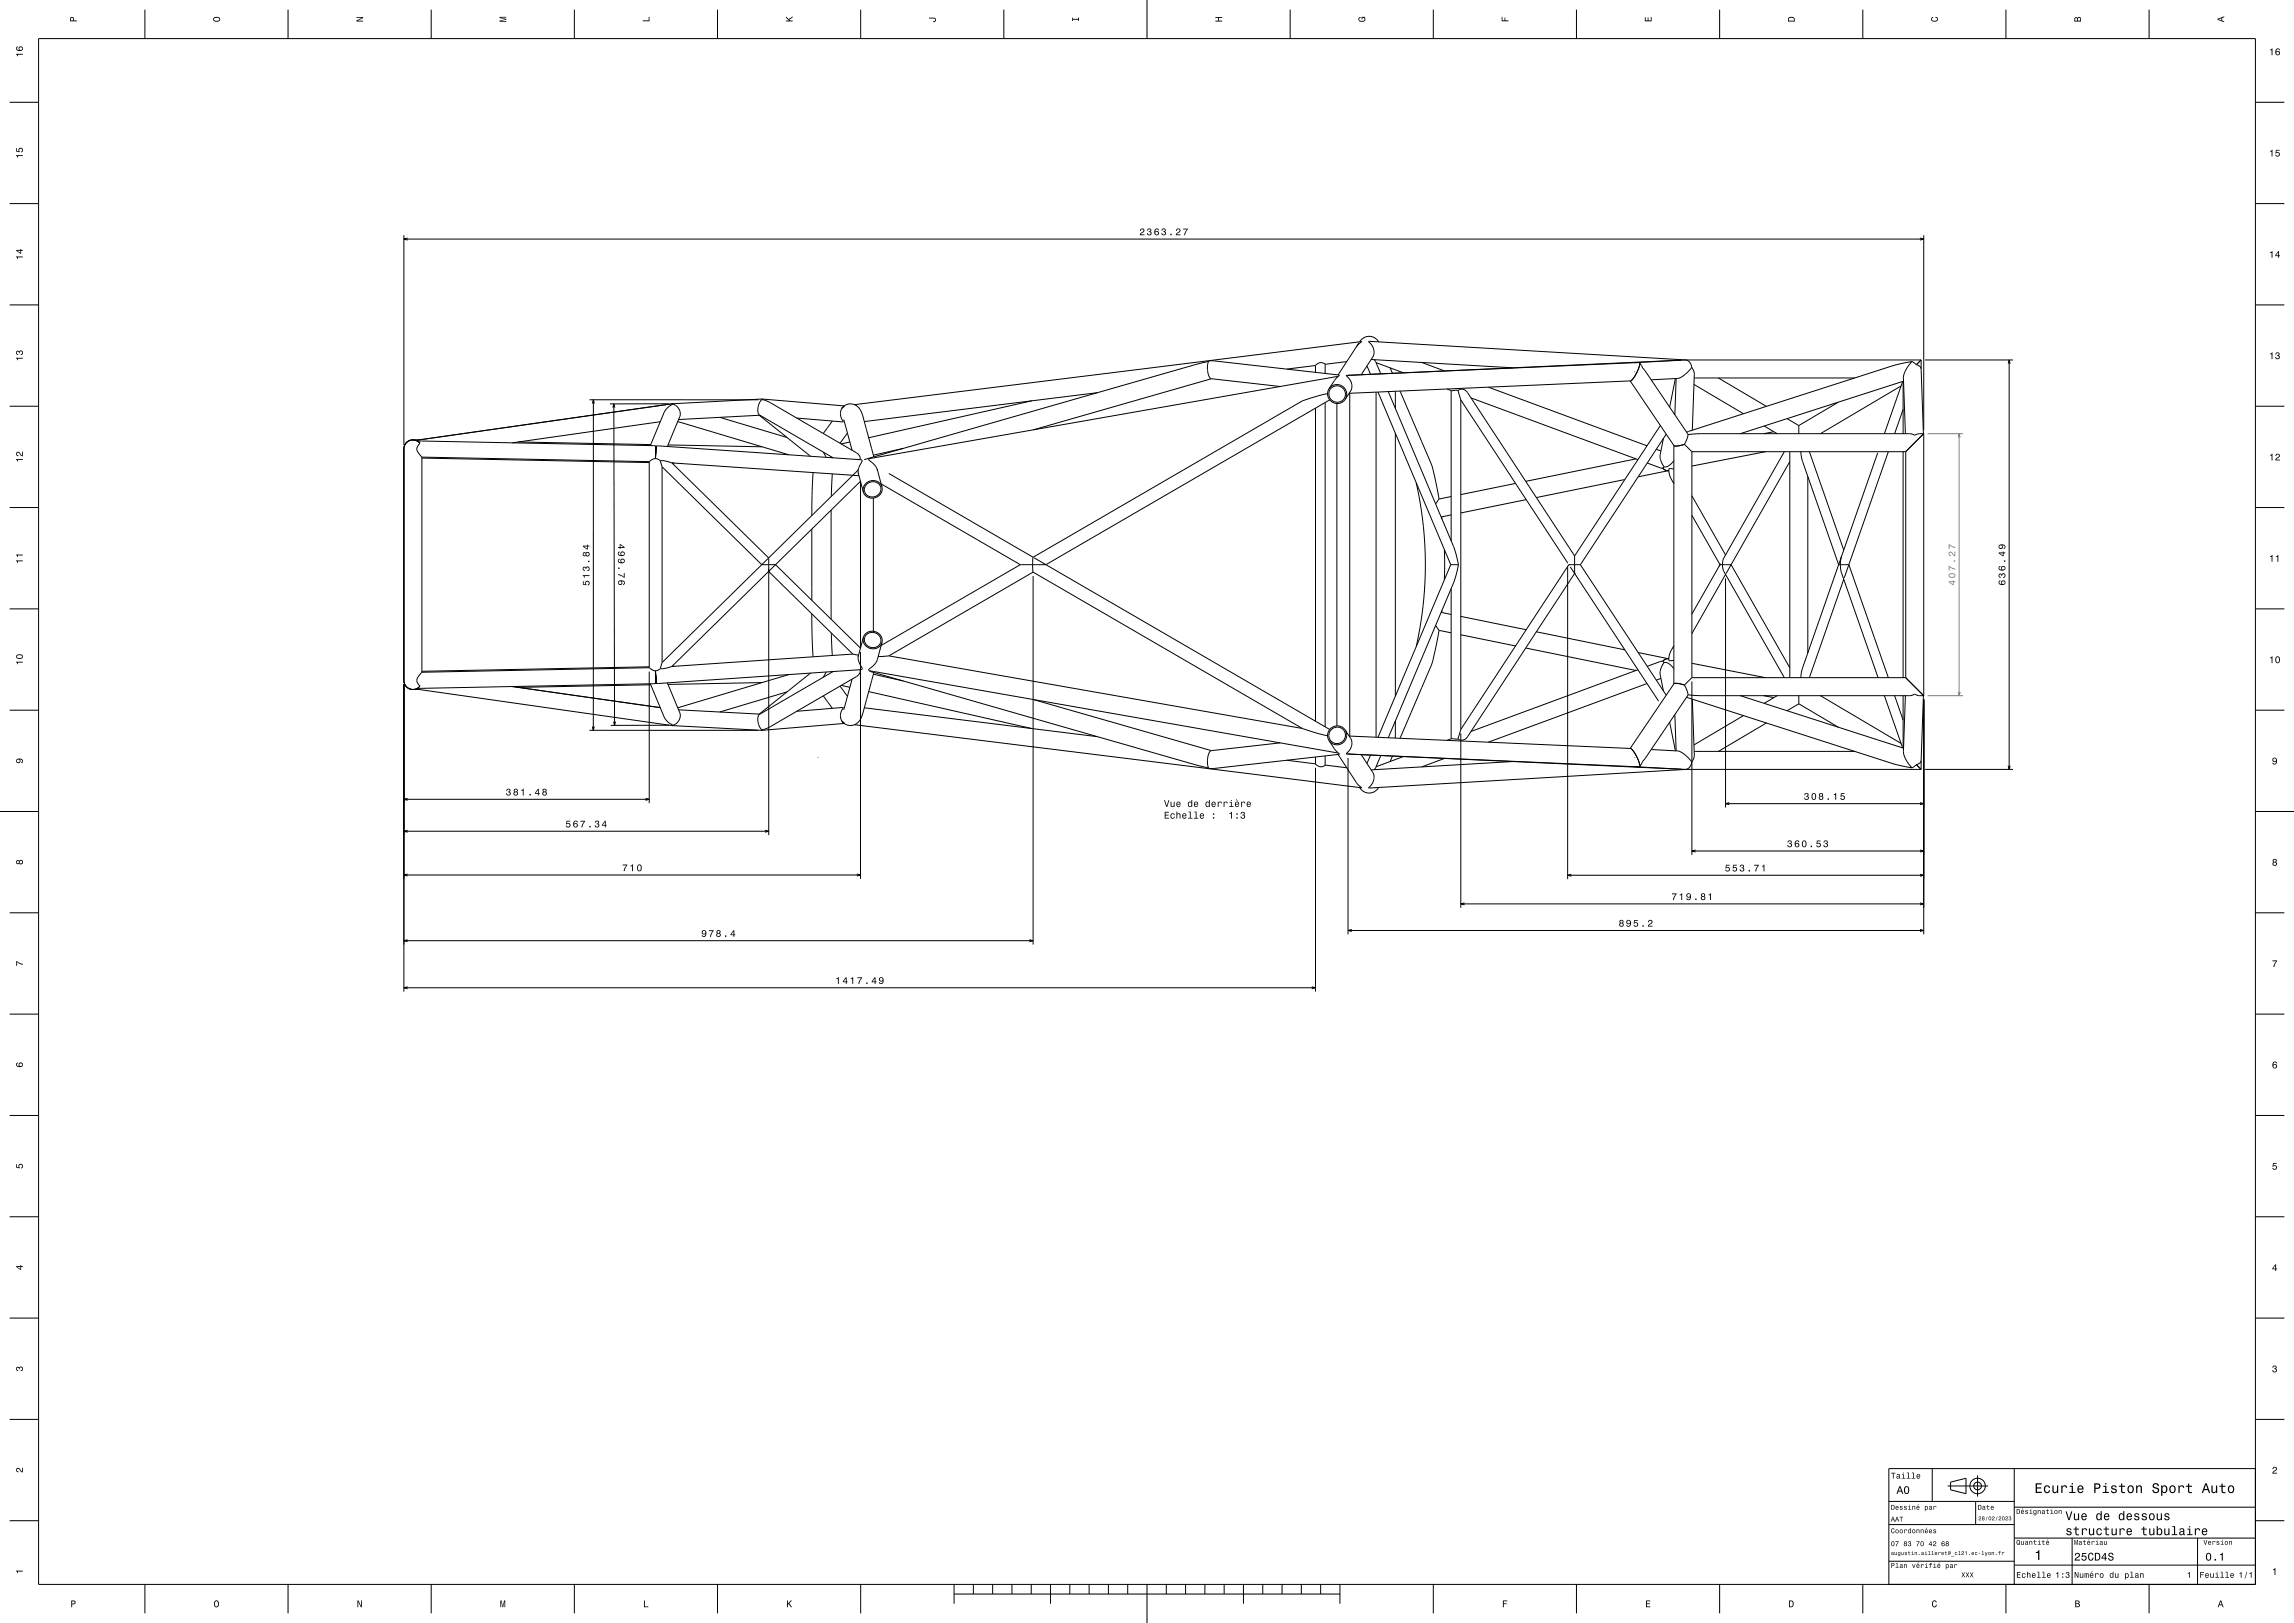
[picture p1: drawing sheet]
<svg xmlns="http://www.w3.org/2000/svg" width="1189mm" height="841mm" viewBox="0 0 1189 841" stroke-linecap="round" stroke-linejoin="round" font-family="sans-serif">
<path d="M999 225h18M999 360h18" fill="none" stroke="#808080" stroke-width=".52"/>
<g fill="none" stroke="#000" stroke-width=".52">
<path d="M75 5v15M149 5v15M223 5v15M298 5v15M372 5v15M446 5v15M520 5v15M595 0v20M669 5v15M743 5v15M817 5v15M891 5v15"/>
<path d="M965 5v15M1040 5v15M1114 5v15M20 20h1149v801h-1149zM5 53h15M1169 53h15M5 106h15M1169 106h15M209 122v109M997 122v101M5 158h15M1169 158h15"/>
<path d="M703 180l3-3-263 33M704 178l-10 16M705 177a6 6 0 0 1 10 0M626 187h4l64 7v1M626 187v5l1 3 1 1M626 187l-178 51M628 196l36 4M628 196l-92 27M682 189v4M682 189l-15 2M687 189a3 3 0 0 0-5 0M687 189v5"/>
<path d="M694 195l-244 43 4 3 1 2M694 195l-5 6M698 187l-11 2M699 194v1M709 190l1 4M711 186l73 5M712 186l4 8M713 188l14 5M721 191l1 2M737 188l12 4M845 197l23 34M845 197l-145 7"/>
<path d="M850 188v1l-1 4-2 3-2 1M850 188h.1M850 188l25 37M850 188l-2 5-3 4M868 196l-3 15M869 196l-1 19M872 187l-174 8a6 6 0 0 1 2 8l-3 4M874 187l2 1 1 2M874 187l-165-10a6 6 0 0 1 3 8l-6 9M874 187h122M874 187h.1M874 187l-27 1"/>
<path d="M877 190l1 4-1 29M877 190l-4 4-3 2-14 1M878 199l26 15M878 196h83M891 196l25 15M986 198l-9 27M986 198v27M987 198l-85 27M991 187l-3 5-1 3 1 30M991 187l-11 3-106 34M991 187h.1M991 187l2 2"/>
<path d="M993 189l2 1 1 1 1 34M996 187l-3 2M996 187v4M998 187h45M5 211h15M306 207h87M342 219l-76 10M346 209h-30M348 209h1M348 209h.1M348 209l-133 19M349 209l3 3 1 3-7 16"/>
<path d="M349 209l-3 2-2 2-7 18M351 218l58 18M373 216l35 11M394 215l26 21M394 215l-42 2M395 207h.1M395 207l43 3-2 2M395 207l-47 2M395 207l-1 2-1 2v2v2l39 22M395 207l4 2 45 26 2 1v2M431 218l-4 7M436 214l1 5-24-2"/>
<path d="M436 214h.1M437 211a6 6 0 0 1 10 4l6 22M437 211l-1 3M437 211h-1M437 217l5 16M535 208l-85 19M569 203l-121 15M682 211v163M687 209v168M688 204l-13 4-140 81M689 201l-1 4 2 3 4 1 3-2M689 201l3-2 4 1 2 3-1 4"/>
<path d="M689 207l-147 86h-7M693 209v167M699 204h1M700 204v177M713 203v179M714 203l38 90M720 203l33 80 3 10M723 203v9M726 203l15 35a78 78 0 0 1 5 21M750 202h2M752 202v78M752 202h.1"/>
<path d="M756 202h-4M756 202a3 3 0 0 1 5 1l55 85M756 202l1 5M757 207l56 85M757 207v171M762 206l87 32M771 201l83 30M868 214v1M926 217l6 4M953 208l-21 13M985 200l-41 25M986 212l-4 13"/>
<path d="M1169 211h15M209 233v120M214 228l-3 1-2 4M214 228h.1M214 228h1M214 228h3M215 228l1 1M216 228h.1M216 229l124 2M216 229l2 1M218 230a4 4 0 0 0 0 6l1 1M218 230l-3-2h-3l-2 2-1 3"/>
<path d="M219 237l117 2M219 237v111M219 237l117 3M269 229l68 1M336 239v107M340 238l-4 1M340 238h.1M340 235v3M340 238l2 1M340 232v5v-5M340 232h.1M340 231v4"/>
<path d="M340 231h.1M340 231v1M340 235h.1M340 232v3M340 232v1M340 231l106 7 1 1-1 1a7 7 0 0 0-1 5M340 231v7M342 239l1 3M342 239l6 1M346 231l49 1M348 240l50 49M348 240l97 6"/>
<path d="M348 240h1M427 234l1 3M431 237h.1M439 224l-4 6M440 229l-4 1M468 232l-15 4M723 224v137M848 238l-57 11M854 240l8 2M858 233l3 1M860 236l1 3 1 3M860 236h.1"/>
<path d="M861 220l-45 68M862 227l-2 9M864 225l-45 68M868 239a5 5 0 0 1-6 3M868 231v123M873 230l-4 1h-1M873 230l4 4M875 225l-2 5M877 234v117M877 234h111M914 221l7 4M915 234l-38 8"/>
<path d="M919 224l-5 1M925 234l-32 55v4M928 239l-33 58M928 234v117M932 221v4M933 234l1 5 19 54h5l21 58M938 234l18 51M973 235l-39 111-1 5M979 234l-23 65M986 234v117M988 234v117M992 229l-4 5"/>
<path d="M997 225h-2a4 4 0 0 1-5 0h-108h-7M997 225l-5 4M997 225v135M343 242l52 51h7l44 43v-87l-98 96M343 242v101M421 245v22M431 246v11M445 245l2 10M445 244l-47 45M445 245h.1M445 245v1M453 258v69"/>
<path d="M455 243l2 9M455 243v1M457 251l72 42M457 252l-2-2-4-1-3 2-1 4M457 252v4l-4 2h-3l-3-3M461 245l74 44M734 250a192 192 0 0 1 3 67l-3 18M746 259l-2 2M746 259h.1M752 257l-6 2M786 251l-29 5M791 259l-34 7"/>
<path d="M842 248l-46 10M862 242l1 2h2M862 242h.1M865 244l-16 3M865 244h.1M868 243h-2a1.4 1.4 0 0 0-1 1 1.4 1.4 0 0 0 0 1l3 6M877 257l17 31M937 247v91M5 263h15M421 274v37M431 264v57M747 268v1"/>
<path d="M752 267l-5 1M877 267l14 26h2M1169 263h15M398 289l-55 54M398 289v7l44 43M398 295v138M529 293l-72 41M535 293h-6M535 293h.1M535 293v3M535 289v4M535 298v191"/>
<path d="M535 296l140 81M535 296l-74 44M536 289l153 89M749 285v15M752 293h4M752 293l-38 89M756 293l-3 9-33 80M813 294v162M814 294l46 69M816 293v4l-55 85a3 3 0 0 1-5 1M816 293h.1M816 288v5"/>
<path d="M819 293l45 67M819 293h-6l-56 85M892 292l-15 26M893 293v3l32 55M893 293h4l31 53M893 293h.1M894 300v118M894 298l-17 30M954 288v5v3l19 55M5 315h15M421 318v22M747 317l5 1"/>
<path d="M747 316v1M752 305v78M757 319l34 7M956 300l-18 51M1169 315h15M431 328v12M442 339h3M442 339l-94 6M445 340v3l2 3-1 1-106 7M445 340h.1M446 338v117M447 330l1 4 3 2h4l2-3"/>
<path d="M447 330l3-2 4-1 3 2v4M447 330l-2 10M457 333l-3 10-4 4 1 1M461 340h-6M461 340l214 37M744 324l2 3M746 327h.1M746 327l6 1M746 327l-4 17-16 39M757 329l29 6M791 336l57 11M796 327l46 10"/>
<path d="M849 338l16 3M868 335l-3 5a1.4 1.4 0 0 0 0 2 1.4 1.4 0 0 0 2 0h1M209 353l2 3 3 1M209 355v159M215 357l133 19M217 357h-3M219 348a5 5 0 0 0-2 8l-2 1h-3l-2-2-1-2M266 356l76 11M336 346l4 2M336 348v68M336 346l-117 2M337 354l7 18 2 2 3 2"/>
<path d="M337 355l-68 1M340 348v6M340 348h.1M340 348v4M340 350v2M340 350h.1M340 354l-124 3M340 354h.1M340 352v-2v4M340 352v2M342 346l-2 2M343 343l-1 3"/>
<path d="M346 354l7 16-1 4-3 2M348 345l-6 1M349 345h-1M395 354l-49 1M408 359l-35 10M409 350l-58 17M420 349l-26 21M428 348l-1 3M431 348h.1M432 348l-38 22-1 2v2l1 3 1 1M435 356l2 2M436 355l4 1"/>
<path d="M437 358l2 3M442 352l-5 16M446 347a3 3 0 0 1-2 4l-45 26-4 1M450 358l85 20M451 348l175 50M451 348l243 42M453 349l15 4M453 348l-6 21a6 6 0 0 1-10 6v-1M849 347l-87 32M854 354l-83 31M861 352h-3M862 343l-8 2"/>
<path d="M862 343h1M865 341l-2 1-1 1M865 341h.1M868 346a4 4 0 0 0-6-2l-1 2-1 3 2 9M868 354h1l4 1M868 354l-23 34M873 355l2 5M877 351l-4 4M877 353v90M877 351h111M877 344l38 7M988 351l9 9"/>
<path d="M5 368h15M306 378h87M347 376h-30M348 376h.1M348 376l47 2M349 376h-1M352 368l42 2M395 378h.1M413 369l24-2-1 4M427 361l4 6M436 371l1 3M436 371h.1"/>
<path d="M436 374l2 1M436 374h1M437 374h.1M437 374l1 1M438 375l-43 3M443 376l263 32-3-2-9-15M448 367l121 15M536 362l92 27M675 377l13 4M697 378l-3-2-4 1-2 3 1 4M697 378l1 4-2 3-4 1-3-2M697 378l3 5a7 7 0 0 1-2 8l152 6v-1l-1-4-4-4"/>
<path d="M723 374v8M757 378l-1 5M757 380v90M865 374l3 15M868 370l1 19M874 361l106 34 11 3M875 360l-25 37M875 360h7h109a4 4 0 0 1 4 0h2M877 362l1 29-1 4M902 360l85 28M904 371l-26 15M914 360l5 2"/>
<path d="M916 375l-25 14M921 360l-7 4M932 360v5M932 365l-6 3M932 365l21 12M944 360l41 25M977 360l9 28M982 360l4 13M986 360v28M988 360l-1 30 1 4 3 4M997 360l-1 34M997 362v122"/>
<path d="M1169 368h15M628 389l-1 1-1 3v5M664 385l-36 4M667 394l15 2M682 396a3 3 0 0 0 5 0M682 392v4M682 398v116M687 392v4M687 396l11 2M689 384l5 6M694 390v1l-64 7h-4M699 391h.1"/>
<path d="M699 391l173 8M699 393v91M700 381l-1 1M700 381l145 7M706 391l6 9a7 7 0 0 1-3 8l165-9M710 391l-1 5M716 391l-4 8M722 392l-1 3M727 392l-14 5M749 393l-12 4M752 383h4M752 383h.1"/>
<path d="M752 383l-2 1M784 395l-73 4M845 388l3 4 2 5M847 397l27 2M850 397h.1M856 388l14 1 4 2 3 4M874 399h.1M874 399h122M877 395l-1 2-2 2M961 389h-83M991 398h.1M993 396l-2 2"/>
<path d="M993 396l3 3M996 394l-1 1-2 1M996 394v5M998 399h45M715 408a6 6 0 0 1-10 0M0 421h20M1169 421h20M5 473h15M1169 473h15M5 526h15M1169 526h15M5 578h15"/>
<path d="M1169 578h15M5 631h15M1169 631h15M5 683h15M1169 683h15M5 735h15M1169 735h15M979 778h65M1002 761v17M1009 770h21M1011 768l8-2v8l-8-2zM1024 778v12"/>
<path d="M1025 765v11M1044 761v60M1169 761h-190v60M5 788h15M979 790h65M1044 797h125M1044 781h125M1074 797v24M1139 797v24M1169 788h15M979 809h65M1044 811h125"/>
<path d="M75 821v15M149 821v15M223 821v15M298 821v15M372 821v15M446 821v15M494 826h200M494 821v10M505 821v5M515 821v5M524 821v5M535 821v5"/>
<path d="M544 821v10M554 821v5M565 821v5M574 821v5M584 821v5M595 821v20M604 821v5M615 821v5M625 821v5M634 821v5M645 821v10M655 821v5"/>
<path d="M664 821v5M675 821v5M685 821v5M694 821v10M743 821v15M817 821v15M891 821v15M965 821v15M1040 821v15M1114 821v15"/>
<circle cx="693" cy="204" r="4"/>
<circle cx="452" cy="254" r="4"/>
<circle cx="452" cy="332" r="4"/>
<circle cx="693" cy="381" r="4"/>
<circle cx="1025" cy="770" r="2"/>
<circle cx="1025" cy="770" r="4"/>
</g>
<g fill="#000">
<path d="M37 9l-1 2h4h-2v-2zM37 9h1v2h-1z" fill-rule="evenodd"/>
<path d="M111 9a1.7 1.7 0 0 0 1 2 1.7 1.7 0 0 0 2-2h-1zM111 10a1.3 1.3 0 0 1 2-1 1.3 1.3 0 0 1 0 2h-2z" fill-rule="evenodd"/>
<path d="M185 9h3l-3 2h3h-3l3-2h-3z" fill-rule="evenodd"/>
<path d="M259 9h3h-3l3 1-3 1h3h-3l3-1-3-1z" fill-rule="evenodd"/>
<path d="M333 11h3v-2h1v2h-4z" fill-rule="evenodd"/>
<path d="M407 9l2 1 2-2-2 2 2 1h-4h2z" fill-rule="evenodd"/>
<path d="M482 9h2a1.2 1.2 0 0 1 1 1 1.2 1.2 0 0 1-1 1 .7 .7 0 0 0 1-1 .7 .7 0 0 0-1 0h-2z" fill-rule="evenodd"/>
<path d="M556 9v1h3v-1v2v-1h-3v1z" fill-rule="evenodd"/>
<path d="M630 9h3h-1v2h1h-3h1v-2h-1z" fill-rule="evenodd"/>
<path d="M704 9h1v1a1.2 1.2 0 0 0 1 1 1.2 1.2 0 0 0 1-2h-1v1v-1h2h-1h1a1.7 1.7 0 0 1-2 2 1.7 1.7 0 0 1-2-2z" fill-rule="evenodd"/>
<path d="M778 9h1v2h1v-2v2h2h-4z" fill-rule="evenodd"/>
<path d="M853 9v2h1v-2v2h2v-2v2h-3z" fill-rule="evenodd"/>
<path d="M927 9v2h3v-2zM927 9h2l1 2h-3z" fill-rule="evenodd"/>
<path d="M1001 9h1l-1 1a1.3 1.3 0 0 0 2 1 1.3 1.3 0 0 0 1-2h-1h1a1.6 1.6 0 0 1-1 2 1.6 1.6 0 0 1-2-2z" fill-rule="evenodd"/>
<path d="M1075 9v2h4v-1a1 1 0 0 0-1-1 1 1 0 0 0-1 0zM1076 10l1 1h-1zM1077 9h1v2h-1z" fill-rule="evenodd"/>
<path d="M1149 10l4 2-1-1v-2l1-1zM1150 10l1-1v2z" fill-rule="evenodd"/>
<path d="M8 28l1 1v-1h3zM9 24a1.6 1.6 0 0 0 1 3 1.8 1.8 0 0 0 2-3 1.2 1.2 0 0 0-2 0 1.2 1.2 0 0 0 0 2l-1-1v-1zM10 25a1 1 0 0 1 2 0 1 1 0 0 1-2 0z" fill-rule="evenodd"/>
<path d="M1177 26v3h1v-4zM1180 25a1.6 1.6 0 0 0-1 3 1.6 1.6 0 0 0 3 0l-1-1h-1v-1h1h1l-1-1zM1180 28a.7 .7 0 0 1 1 0 .7 .7 0 0 1-1 0z" fill-rule="evenodd"/>
<path d="M8 80l1 2v-1h3v-1zM8 77v2h2a1 1 0 0 1 0-2 .9 .9 0 0 1 1 0v2a1.2 1.2 0 0 0 1-2 1.2 1.2 0 0 0-2 0 1.2 1.2 0 0 0 0 1h-1z" fill-rule="evenodd"/>
<path d="M1177 78v1v2h1v-3zM1180 78l-1 2a1.1 1.1 0 0 1 2-1 1 1 0 0 1 0 2l-2-1a1.2 1.2 0 0 0 2 1 1.2 1.2 0 0 0 1-1 1.2 1.2 0 0 0-2-1v-1h2z" fill-rule="evenodd"/>
<path d="M8 133l1 1v-1h3zM8 130l3 1v-1h1l-1-1v1zM9 130h2v1z" fill-rule="evenodd"/>
<path d="M1177 131v3h1v-4zM1181 130l-2 3h2v1l1-2h-1v-2zM1181 131v1h-1z" fill-rule="evenodd"/>
<path d="M8 185l1 2v-1h3v-1zM9 182l-1 1 1 1v-1a.6 .6 0 0 1 0-1 .7 .7 0 0 1 1 1 .7 .7 0 0 1 1-1 .7 .7 0 0 1 1 1 .7 .7 0 0 1-1 1 1.2 1.2 0 0 0 1-2 1.2 1.2 0 0 0-2 0z" fill-rule="evenodd"/>
<path d="M698 194v1z" fill-rule="evenodd"/>
<path d="M847 192l1 1z" fill-rule="evenodd"/>
<path d="M1177 183v1v2h1v-3zM1180 183l-1 1h1a.6 .6 0 0 1 0-1 .6 .6 0 0 1 1 0 .6 .6 0 0 1 0 1h-1a.7 .7 0 0 1 1 1 .7 .7 0 0 1-1 1 .7 .7 0 0 1 0-1h-1a1.1 1.1 0 0 0 2 1 1.1 1.1 0 0 0 0-2 1 1 0 0 0 0-1 1 1 0 0 0-1 0z" fill-rule="evenodd"/>
<path d="M348 209h1z" fill-rule="evenodd"/>
<path d="M8 238l1 1v-1h3zM9 234l-1 2h1h1a.8 .8 0 0 1-1-1 .8 .8 0 0 1 1-1 .8 .8 0 0 1 0 1l2 1v-2h-1v2a1.5 1.5 0 0 0-2-2z" fill-rule="evenodd"/>
<path d="M1177 236v3h1v-4zM1180 235l-1 1h1a.8 .8 0 0 1 1 0 .8 .8 0 0 1-1 1l-1 2h3v-1h-2a1.4 1.4 0 0 0 2-2 1.3 1.3 0 0 0-2-1z" fill-rule="evenodd"/>
<path d="M8 290l1 2v-1h3v-1zM8 287l1 2v-1h3v-1z" fill-rule="evenodd"/>
<path d="M535 296l1 1z" fill-rule="evenodd"/>
<path d="M812 291l1 1z" fill-rule="evenodd"/>
<path d="M894 297l1 1z" fill-rule="evenodd"/>
<path d="M1177 288v1v2h1v-3zM1180 288v1v2h1v-3z" fill-rule="evenodd"/>
<path d="M955 300h1z" fill-rule="evenodd"/>
<path d="M8 343l1 1v-1h3zM9 339l-1 1a1.7 1.7 0 0 0 2 1 1.7 1.7 0 0 0 2-1l-1-1zM9 340a1.3 1.3 0 0 1 1-1 1.3 1.3 0 0 1 1 2h-2z" fill-rule="evenodd"/>
<path d="M873 356h1z" fill-rule="evenodd"/>
<path d="M1177 341v3h1v-4zM1180 341l-1 2 1 1a1.6 1.6 0 0 0 2-2 1.6 1.6 0 0 0-2-1zM1180 341a1.3 1.3 0 0 1 1 1 1.3 1.3 0 0 1-1 1z" fill-rule="evenodd"/>
<path d="M395 378v1z" fill-rule="evenodd"/>
<path d="M9 393a1.2 1.2 0 0 0-1 2 1.2 1.2 0 0 0 2 0 1.2 1.2 0 0 0 0-1h1v1a1.3 1.3 0 0 0 1-1 1.3 1.3 0 0 0-2-1zM9 394a.7 .7 0 0 1 1 0 .7 .7 0 0 1-1 0z" fill-rule="evenodd"/>
<path d="M424 392v1z" fill-rule="evenodd"/>
<path d="M847 392l1 1z" fill-rule="evenodd"/>
<path d="M1178 393a1.1 1.1 0 0 0 0 2 1.1 1.1 0 0 0 2 0 1 1 0 0 1-1 1 1 1 0 0 1-1-1 1.3 1.3 0 0 0 2 1 1.3 1.3 0 0 0 0-2l-1-1zM1178 394a1 1 0 0 1 2 0 1 1 0 0 1-2 0z" fill-rule="evenodd"/>
<path d="M603 415l1 3h1l1-3-1 3-1-3zM607 415v2a.9 .9 0 0 0 0 1 .9 .9 0 0 0 1 0h1v-3l-1 3-1-3zM610 416a1.3 1.3 0 0 0 0 2 1.3 1.3 0 0 0 2 0v-1a.9 .9 0 0 1-1 1 .9 .9 0 0 1-1-1h2l-1-2zM610 416h1v1h-1zM616 416a1.3 1.3 0 0 0 0 2 1.3 1.3 0 0 0 1 0h1v-3v1l-1-1zM616 416h1a.9 .9 0 0 1 0 1 .9 .9 0 0 1-1 1zM619 416a1.3 1.3 0 0 0 0 2 1.3 1.3 0 0 0 2 0v-1a.9 .9 0 0 1-1 1 .9 .9 0 0 1-1-1h2l-1-2zM619 416h1l1 1h-2zM625 416a1.3 1.3 0 0 0 0 2 1.3 1.3 0 0 0 2 0v-3v1l-1-1zM625 416h1a.9 .9 0 0 1 1 1 1.1 1.1 0 0 1-2 1zM628 416a1.3 1.3 0 0 0 0 2 1.3 1.3 0 0 0 2 0v-1a.9 .9 0 0 1-1 1 .9 .9 0 0 1-1-1h2l-1-2zM629 416l1 1h-2zM631 415v3h1v-2h1a.9 .9 0 0 0 0-1 .9 .9 0 0 0-1 1zM634 415v3h1v-2h1a.9 .9 0 0 0 0-1 .9 .9 0 0 0-1 1zM637 416h1v2h-1h2h-1v-2zM641 414l1 1zM640 416a1.3 1.3 0 0 0 0 2 1.3 1.3 0 0 0 2 0v-1a.9 .9 0 0 1-1 1 .9 .9 0 0 1 0-1h1v-2zM641 416l1 1h-1zM643 415v3h1v-2h1a.9 .9 0 0 0 0-1 .9 .9 0 0 0-1 1zM646 416a1.3 1.3 0 0 0 0 2 1.3 1.3 0 0 0 2 0v-1a.9 .9 0 0 1-1 1 .9 .9 0 0 1 0-1h1v-2zM647 416h1v1h-1z" fill-rule="evenodd"/>
<path d="M604 421v3h2h-2v-1h2v-1h-2v-1h2zM607 422a1.3 1.3 0 0 0 0 2 1.3 1.3 0 0 0 2 0v-1a1.1 1.1 0 0 1-2 1 1 1 0 0 1 0-2 1 1 0 0 1 2 0l-1-1zM610 421v3v-2h1v2h1v-2a.9 .9 0 0 0-1-1 .9 .9 0 0 0-1 1v-1zM613 422a1.3 1.3 0 0 0 0 2 1.3 1.3 0 0 0 2 0v-1a.9 .9 0 0 1-1 1 .9 .9 0 0 1-1-1h2l-1-2zM613 422h1l1 1h-2zM616 421h1v3h-1h2h-1v-3zM619 421h1v3h-1h2h-1v-3zM622 422a1.3 1.3 0 0 0 0 2 1.3 1.3 0 0 0 2 0v-1a.9 .9 0 0 1-1 1 .9 .9 0 0 1-1-1h2l-1-2zM622 422h1l1 1h-2zM629 423v1v-1zM629 421v1v-1z" fill-rule="evenodd"/>
<path d="M637 421l1 1v2v-3zM641 423v1h1v-1zM641 421v1h1v-1zM643 421v1a.7 .7 0 0 1 1-1 .6 .6 0 0 1 1 0 .7 .7 0 0 1-1 1v1a.7 .7 0 0 1 1 0 .7 .7 0 0 1-1 1 .7 .7 0 0 1-1-1 1.1 1.1 0 0 0 2 1 1.1 1.1 0 0 0 0-2 1 1 0 0 0 0-1 1 1 0 0 0-2 0z" fill-rule="evenodd"/>
<path d="M9 446a1 1 0 0 0-1 1 1 1 0 0 0 2 0 1.1 1.1 0 0 0 2 1 1.1 1.1 0 0 0 0-2 1.1 1.1 0 0 0-2 0zM10 447a1 1 0 0 1 2 0 1 1 0 0 1-2 0zM9 447a.6 .6 0 0 1 1 0 .6 .6 0 0 1-1 0z" fill-rule="evenodd"/>
<path d="M1178 445v2a1.1 1.1 0 0 0 0 1 1.1 1.1 0 0 0 2 0 1.1 1.1 0 0 0 0-1 1 1 0 0 0 0-2 1 1 0 0 0-2 0zM1178 448a1 1 0 0 1 2 0 1 1 0 0 1-2 0zM1178 446a1 1 0 0 1 2 0 1 1 0 0 1-2 0z" fill-rule="evenodd"/>
<path d="M8 498l4 1v1l-3-1v1h-1z" fill-rule="evenodd"/>
<path d="M1178 498h2l-1 3h-1v-1l2-2h-2z" fill-rule="evenodd"/>
<path d="M9 551a1.6 1.6 0 0 0 1 2 1.6 1.6 0 0 0 2-2 1.2 1.2 0 0 0-2 0 1.2 1.2 0 0 0 0 1h-1v-1zM10 552a1 1 0 0 1 2 0 1 1 0 0 1-2 0z" fill-rule="evenodd"/>
<path d="M1178 550a1.6 1.6 0 0 0 0 3 1.6 1.6 0 0 0 2 0v-1h-2l1-1h1v-1zM1178 553a1 1 0 0 1 2 0 1 1 0 0 1-2 0z" fill-rule="evenodd"/>
<path d="M8 603l1 2h1a1.2 1.2 0 0 1 0-2 1.2 1.2 0 0 1 2 1 1.2 1.2 0 0 1-1 2v-1a.8 .8 0 0 0 0-1 .8 .8 0 0 0-1 0 .8 .8 0 0 0 0 1h-2z" fill-rule="evenodd"/>
<path d="M1178 603h2h-2v1a1.2 1.2 0 0 1 2 1 1.2 1.2 0 0 1-1 1 1.2 1.2 0 0 1-1-1 .8 .8 0 0 0 1 1 1 1 0 0 0 0-2 .8 .8 0 0 0-1 1z" fill-rule="evenodd"/>
<path d="M8 656l3 2v-2h1h-1zM9 656h2v2z" fill-rule="evenodd"/>
<path d="M1179 655l-1 3h1v1h1v-2v-2zM1179 656v1h-1z" fill-rule="evenodd"/>
<path d="M9 709h1a1.2 1.2 0 0 1 2 0 1.2 1.2 0 0 1-1 2v-1a.7 .7 0 0 0 1-1 .7 .7 0 0 0-1 0 .7 .7 0 0 0-1 1v-1a.6 .6 0 0 0-1 0 .6 .6 0 0 0 0 1h-1z" fill-rule="evenodd"/>
<path d="M1178 708a1 1 0 0 1 2 0 1 1 0 0 1 0 1 1.2 1.2 0 0 1-1 2 1.2 1.2 0 0 1-1-1 .7 .7 0 0 0 1 1 .7 .7 0 0 0 1-1 .7 .7 0 0 0-1-1 .6 .6 0 0 0 0-1 .7 .7 0 0 0-1 1z" fill-rule="evenodd"/>
<path d="M9 761a2.1 2.1 0 0 1 2 1v-1h1v2l-2-1a.7 .7 0 0 0-1-1 .7 .7 0 0 0 0 1 .7 .7 0 0 0 1 0l-1 1-1-1z" fill-rule="evenodd"/>
<path d="M980 780v2h1a1.3 1.3 0 0 0 1-1 1.3 1.3 0 0 0-1-1zM981 780a1 1 0 0 1 1 1 1 1 0 0 1-1 1zM983 781a1 1 0 0 0 0 1 1 1 0 0 0 1 0h-1v-1h1zM983 781h1h-1zM985 780v1l1 1h-1a.7 .7 0 0 0 1 0 .7 .7 0 0 0 0-1h-1h1v-1zM987 780v1l1 1h-1a.7 .7 0 0 0 1 0 .7 .7 0 0 0 0-1h-1h1v-1zM989 780l1 2h-1h2h-1v-2zM991 780v2l1-1 1 1v-1zM994 781a1 1 0 0 0-1 1 1 1 0 0 0 2 0h-1v-1h1zM994 781h1h-1zM998 780v3v-1a.9 .9 0 0 0 1-1 .9 .9 0 0 0-1 0zM998 781a.7 .7 0 0 1 1 0 .7 .7 0 0 1-1 0zM1000 780v1h1a.7 .7 0 0 0-1 1h1v-2zM1000 782a.5 .5 0 0 1 1 0 .5 .5 0 0 1-1 0zM1002 780v2l1-1h1z" fill-rule="evenodd"/>
<path d="M980 763l1 1 1 2v-2v-1zM983 764v1l1-1v1a.8 .8 0 0 0-1 0 .8 .8 0 0 0 1 1h1v-2zM983 765a.5 .5 0 0 1 1 0 .5 .5 0 0 1-1 0zM986 764v2h2h-1v-2zM986 763h1zM988 763h1v3h-1h2h-1v-3zM991 763h1v3h-1h2h-1v-3zM994 764a1.1 1.1 0 0 0-1 2 1.1 1.1 0 0 0 2 0v-1a.8 .8 0 0 1-1 1 .8 .8 0 0 1 0-1h1v-1zM994 764h1v1h-1z" fill-rule="evenodd"/>
<path d="M984 770l-1 4h1v-1h2v1l-1-4zM985 771v1h-1zM987 771v2l1 1a1.8 1.8 0 0 0 2-2 1.8 1.8 0 0 0-3-1zM988 771a1.5 1.5 0 0 1 1 1 1.5 1.5 0 0 1-1 2l-1-2z" fill-rule="evenodd"/>
<path d="M1025 780v2h1a1.3 1.3 0 0 0 1-1 1.3 1.3 0 0 0-1-1zM1026 780a1 1 0 0 1 1 1 1 1 0 0 1-1 1zM1028 780v1a.7 .7 0 0 0-1 1 .7 .7 0 0 0 1 0h1v-2zM1028 782a.5 .5 0 0 1 1 0 .5 .5 0 0 1-1 0zM1030 780v1v1h1h-1v-1l1-1zM1032 781a1 1 0 0 0 0 1 1 1 0 0 0 1 0h-1v-1h1zM1032 781h1h-1z" fill-rule="evenodd"/>
<path d="M1055 769v5h3v-1h-2v-2h2h-2v-2h2zM1060 770a1.9 1.9 0 0 0 0 3 1.9 1.9 0 0 0 2 0l1-1h-1v1a1.2 1.2 0 0 1-2-1 1.2 1.2 0 0 1 2-1h1l-1-1zM1064 770v2a1.3 1.3 0 0 0 1 2 1.3 1.3 0 0 0 1-1v1h1v-4h-1v3h-1h-1v-3zM1068 770v4h1v-4h1l1 1a1.3 1.3 0 0 0-1-1 1.3 1.3 0 0 0-1 0zM1073 770h1v3h-2v1h4v-1h-2v-3zM1074 768v1v-1zM1077 770a1.9 1.9 0 0 0 0 3 1.9 1.9 0 0 0 3 0h-2l-1-1h3l-1-2h-1zM1078 770h1v1h-2zM1085 769v5h1v-2a1.6 1.6 0 0 0 3-1 1.6 1.6 0 0 0-2-2zM1086 769h1a.9 .9 0 0 1 1 1 .9 .9 0 0 1-1 1h-1zM1090 770h1v3h-1v1h3v-1h-1v-3zM1091 768v1h1v-1zM1095 770h-1a2 2 0 0 0 3 2 .9 .9 0 0 1-1 1 .9 .9 0 0 1-1-1h-1a1.4 1.4 0 0 0 2 2 1.4 1.4 0 0 0 1-2l-2-1a.8 .8 0 0 1 1-1 .8 .8 0 0 1 0 1h1l-1-1zM1099 769v1h-1h1l1 3 1 1v-1h-1v-1v-2h1h-1v-1zM1103 770a1.9 1.9 0 0 0 0 3 1.9 1.9 0 0 0 3 0v-1a1.7 1.7 0 0 0-1-2 1.7 1.7 0 0 0-2 0zM1104 771v-1a1.3 1.3 0 0 1 1 2 1.3 1.3 0 0 1-1 1zM1107 770v4h1v-3l1-1 1 1v3v-3a1.3 1.3 0 0 0-1-1 1.3 1.3 0 0 0-1 0zM1116 769a1.8 1.8 0 0 0 0 2 1.8 1.8 0 0 0 2 1 1.1 1.1 0 0 1-1 1 1.1 1.1 0 0 1-1-1 1.7 1.7 0 0 0 1 2 1.7 1.7 0 0 0 2-2 1.7 1.7 0 0 0-2-1 1 1 0 0 1 0-2 1 1 0 0 1 1 0 1 1 0 0 1 0 1h1v-1h-1zM1120 770v5h1v-2a1.8 1.8 0 0 0 2-1 1.8 1.8 0 0 0-2-2zM1121 771v-1a1.4 1.4 0 0 1 2 2 1.3 1.3 0 0 1-2 1zM1125 770a1.9 1.9 0 0 0 0 3 1.9 1.9 0 0 0 3 0v-1a1.7 1.7 0 0 0-1-2 1.7 1.7 0 0 0-2 0zM1125 771l1-1a1.3 1.3 0 0 1 1 2 1.3 1.3 0 0 1-2 1zM1129 770v4h1v-4h1l1 1a1.3 1.3 0 0 0-1-1 1.3 1.3 0 0 0-1 0zM1134 769v1h-1h1v3l2 1v-1h-1v-1v-2h1h-1v-1zM1143 769l-2 5h1v-2h2l1 2h1l-2-5zM1143 769l1 3h-1zM1146 770v2a1.3 1.3 0 0 0 1 2 1.3 1.3 0 0 0 2-1v1v-4l-1 3h-1v-3zM1151 769v1h-1h1l1 3 1 1v-1h-1v-1v-2h1h-1v-1zM1155 770a1.9 1.9 0 0 0 0 3 1.9 1.9 0 0 0 3 0v-1a1.7 1.7 0 0 0-1-2 1.7 1.7 0 0 0-2 0zM1156 771v-1a1.3 1.3 0 0 1 1 2 1.3 1.3 0 0 1-1 1z" fill-rule="evenodd"/>
<path d="M1178 760a1.2 1.2 0 0 1 2 1 1.2 1.2 0 0 1-1 1l-1 1h2v1h-2l1-2a.7 .7 0 0 0 1-1 .7 .7 0 0 0-1-1 .7 .7 0 0 0-1 1z" fill-rule="evenodd"/>
<path d="M981 786l-1 2h1h1zM981 786v1zM983 786l-1 2h1h1zM983 786l1 1h-1zM984 786h1l1 2v-2z" fill-rule="evenodd"/>
<path d="M980 799l1 2a1.2 1.2 0 0 0 1-1 1.2 1.2 0 0 0-2-1zM981 799a.8 .8 0 0 1 1 1 .8 .8 0 0 1-1 1zM982 799h2l-1 2 1-2zM987 799v1a.8 .8 0 0 0 0 1 .8 .8 0 0 0 1 0 .8 .8 0 0 0 0-1 .7 .7 0 0 0 0-1 .7 .7 0 0 0-1 0zM987 800a.5 .5 0 0 1 1 0 .5 .5 0 0 1-1 0zM987 799a.5 .5 0 0 1 1 0 .5 .5 0 0 1-1 0zM989 799h1v1v1l-1-1a.8 .8 0 0 0 1 1 .8 .8 0 0 0 0-1 .7 .7 0 0 0 0-1 .7 .7 0 0 0-1 0zM993 799h2l-1 2 1-2zM996 799v2a1.2 1.2 0 0 0 1-1 1.2 1.2 0 0 0-1-1zM996 799a.8 .8 0 0 1 1 1 .8 .8 0 0 1-1 1zM1001 799l-1 2h1v-1zM1001 799v1h-1zM1002 799v1l1-1-1 2h2h-2l1-1a.8 .8 0 0 0 1-1 1 1 0 0 0-2 0zM1007 799h-1a1.1 1.1 0 0 0 0 2 1.1 1.1 0 0 0 2 0v-1h-1v-1h1zM1007 800a.5 .5 0 0 1 1 0 .5 .5 0 0 1-1 0zM1009 799v1a.8 .8 0 0 0 0 1 .8 .8 0 0 0 1 0 .8 .8 0 0 0 0-1 .7 .7 0 0 0 0-1 .7 .7 0 0 0-1 0zM1009 800a.5 .5 0 0 1 1 0 .5 .5 0 0 1-1 0zM1009 799a.5 .5 0 0 1 1 0 .5 .5 0 0 1-1 0z" fill-rule="evenodd"/>
<path d="M980 792a1.2 1.2 0 0 0 0 2 1.2 1.2 0 0 0 2 0 .8 .8 0 0 1-1 0 .8 .8 0 0 1 0-1 .8 .8 0 0 1 1 0l-1-1zM982 794a1 1 0 0 0 2 0 1 1 0 0 0-2 0zM983 793a.7 .7 0 0 1 1 0 .7 .7 0 0 1-1 0zM985 794a1 1 0 0 0 1 0 1 1 0 0 0-1 0zM985 793a.7 .7 0 0 1 1 0 .7 .7 0 0 1-1 0zM987 793v1v-1h1zM989 793a.9 .9 0 0 0 0 1 .9 .9 0 0 0 1 0h1v-2l-1 1zM989 793a.7 .7 0 0 1 1 0 .7 .7 0 0 1-1 0zM991 794a1 1 0 0 0 2 0 1 1 0 0 0-2 0zM991 793a1 1 0 0 1 2 0 1 1 0 0 1-2 0zM993 793v1l1-1 1 1v-1zM996 793v1v-1l1 1v-1zM999 792h-1zM998 793a1 1 0 0 0 0 1 1 1 0 0 0 1 0h-1h1v-1zM998 793h1h-1zM1000 793a1 1 0 0 0 0 1 1 1 0 0 0 1 0h-1h1v-1zM1000 793h1h-1zM1002 793l1 1h-1a.7 .7 0 0 0 1 1 1 1 0 0 0 0-2h-1h1z" fill-rule="evenodd"/>
<path d="M1026 786h1l-2 2h2h-1l1-2zM1027 786l1 1a.7 .7 0 0 0-1 1 .6 .6 0 0 0 1 0 .6 .6 0 0 0 0-1v-1zM1030 786l-1 2zM1031 786v2a.9 .9 0 0 0 1-1 .9 .9 0 0 0-1-1zM1031 786h1l-1 2zM1033 786h-1h1h1l-2 2h2h-1l1-1a.7 .7 0 0 0 0-1 .7 .7 0 0 0-1 0zM1035 786l-1 2zM1036 786h1l-1 2h1h-1l1-1a.7 .7 0 0 0 0-1 .7 .7 0 0 0-1 0zM1038 786v2a.9 .9 0 0 0 1-1 .9 .9 0 0 0-1-1zM1038 786h1l-1 2zM1040 786h-1h1l-1 2h2h-1l1-1a.7 .7 0 0 0-1-1zM1041 786h1v1v1l-1-1a.7 .7 0 0 0 1 1 .7 .7 0 0 0 0-1v-1z" fill-rule="evenodd"/>
<path d="M1045 782v2h1a1.3 1.3 0 0 0 1-1 1.3 1.3 0 0 0-1-1zM1046 782a1 1 0 0 1 1 1 1 1 0 0 1-1 1zM1048 783a1 1 0 0 0 0 1 1 1 0 0 0 1 0h-1h1v-1zM1048 783h1h-1zM1050 783l1 1h-1a.7 .7 0 0 0 1 1 1 1 0 0 0 0-2h-1h1zM1052 783v1h1v-1zM1052 782h1zM1054 783a.9 .9 0 0 0 0 1 .9 .9 0 0 0 1 0v1h-1a.8 .8 0 0 0 1 0 .8 .8 0 0 0 1-1v-1zM1054 783a1 1 0 0 1 2 0 1 1 0 0 1-2 0zM1056 783v1l1-1 1 1v-1zM1059 783h-1h1a.7 .7 0 0 0-1 1 .7 .7 0 0 0 1 1l1-1v-1zM1061 782l-1 1h1v1l1 1-1-1v-1h1zM1063 783v1h1v-1zM1063 782h1zM1065 784a1 1 0 0 0 2 0 1 1 0 0 0-2 0zM1065 783a.7 .7 0 0 1 1 0 .7 .7 0 0 1-1 0zM1067 783v1l1-1 1 1-1-1z" fill-rule="evenodd"/>
<path d="M1071 792a1.8 1.8 0 0 0 2 2 .8 .8 0 0 1-1 1 .8 .8 0 0 1 0-1h-1a1.4 1.4 0 0 0 2 2 1.3 1.3 0 0 0 0-2l-1-1a.7 .7 0 0 1 0-1 .7 .7 0 0 1 1 1h1l-1-1zM1076 791v1h-1v1h1v2l2 1-2-2v-1h2v-1h-2v-1zM1079 792v3h1v-2l1-1 1 1a1.1 1.1 0 0 0-1-1 1.1 1.1 0 0 0-1 1zM1083 792v2a1.1 1.1 0 0 0 1 2 1.1 1.1 0 0 0 1-1v-3v2l-1 1h-1v-3zM1087 792a1.7 1.7 0 0 0 0 3 1.7 1.7 0 0 0 2 0v-1v1a1.1 1.1 0 0 1-2-1 1.1 1.1 0 0 1 2-1v-1zM1091 791v1h-1v1h1l1 2 1 1-1-2v-1h1v-1h-1v-1zM1094 792v2a1.1 1.1 0 0 0 1 2 1.1 1.1 0 0 0 2-1v-3l-1 2v1h-1v-3zM1099 792v3v-2l1-1 1 1a1.1 1.1 0 0 0-1-1 1.1 1.1 0 0 0-1 1zM1103 792a1.7 1.7 0 0 0-1 3 1.7 1.7 0 0 0 3 0v-1l-2 1v-1h2v-2h-1zM1103 793l1-1v1h-1zM1111 791v1h-1v1h1v2l2 1-2-2v-1h2v-1h-2v-1zM1114 792v2a1.1 1.1 0 0 0 1 2 1.1 1.1 0 0 0 1-1h1v-3h-1v2l-1 1v-3zM1118 791v4h1a1.6 1.6 0 0 0 2-1 1.6 1.6 0 0 0-3-1v-2zM1119 793v-1a1.2 1.2 0 0 1 1 2 1.2 1.2 0 0 1-1 1zM1122 792v2a1.1 1.1 0 0 0 1 2 1.1 1.1 0 0 0 1-1v-3v2l-1 1h-1v-3zM1126 791h1v4h-1h3h-2v-4zM1130 792v1a.7 .7 0 0 1 1-1 .7 .7 0 0 1 0 1 1.3 1.3 0 0 0-1 1 1.3 1.3 0 0 0 1 2l1-1h1l-1-3zM1130 794a1 1 0 0 1 2 0 1 1 0 0 1-2 0zM1134 792v1h1v2h-2h3h-1v-3zM1138 792v3v-2l1-1 1 1a1.1 1.1 0 0 0-1-1 1.1 1.1 0 0 0-1 1zM1142 792a1.7 1.7 0 0 0-1 3 1.7 1.7 0 0 0 3 0v-1l-2 1v-1h2v-2h-1zM1142 793l1-1v1h-1z" fill-rule="evenodd"/>
<path d="M1071 783l1 5h1l1-5h-1l-1 4-1-4zM1075 784v3a1.1 1.1 0 0 0 1 1 1.1 1.1 0 0 0 1-1l1 1v-4h-1v3h-1l-1-3zM1079 785a1.7 1.7 0 0 0 0 2 1.7 1.7 0 0 0 2 0h1h-2l-1-1h3l-1-1-1-1zM1080 785h1v1h-2zM1087 785a1.6 1.6 0 0 0-1 2 1.6 1.6 0 0 0 3 0v1v-5v2l-1-1zM1087 785h1a1.2 1.2 0 0 1 1 1 1.2 1.2 0 0 1-2 1zM1091 785a1.7 1.7 0 0 0 0 2 1.7 1.7 0 0 0 2 0h-1l-1-1h2v-1l-1-1zM1091 785h1l1 1h-2zM1099 785a1.6 1.6 0 0 0-1 2 1.6 1.6 0 0 0 2 0l1 1v-5h-1v2l-1-1zM1099 785a1.2 1.2 0 0 1 1 1 1.2 1.2 0 0 1-1 1zM1103 785a1.7 1.7 0 0 0-1 2 1.7 1.7 0 0 0 3 0h-2v-1h2v-1l-1-1zM1103 785h1v1h-1zM1107 784l-1 1a1.8 1.8 0 0 0 2 2 .8 .8 0 0 1-1 0h-1a1.3 1.3 0 0 0 2 1 1.3 1.3 0 0 0 0-2l-1-1a.7 .7 0 0 1 1 0h1l-1-1zM1110 784v1a1.8 1.8 0 0 0 2 2 .8 .8 0 0 1-1 0h-1a1.3 1.3 0 0 0 2 1 1.3 1.3 0 0 0 0-2l-1-1a.7 .7 0 0 1 1 0h1l-1-1zM1114 785a1.7 1.7 0 0 0 0 2 1.7 1.7 0 0 0 3 0l-1-2-1-1zM1115 785a1.2 1.2 0 0 1 1 1 1.2 1.2 0 0 1-1 1zM1118 784v3a1.1 1.1 0 0 0 1 1 1.1 1.1 0 0 0 1-1l1 1v-4h-1v3h-1h-1v-3zM1122 784v1a1.8 1.8 0 0 0 2 2 .8 .8 0 0 1-1 0 .8 .8 0 0 1-1 0 1.3 1.3 0 0 0 1 1 1.3 1.3 0 0 0 1-2l-1-1a.7 .7 0 0 1 1 0v-1z" fill-rule="evenodd"/>
<path d="M1142 798l1 2 1-2-1 2zM1145 799a1 1 0 0 0 0 1 1 1 0 0 0 1 0h-1h1v-1zM1145 799h1h-1zM1147 799v1v-1h1zM1149 799l1 1h-1a.7 .7 0 0 0 1 1 1 1 0 0 0 0-2h-1h1zM1151 799l1 1h-1h2h-1v-1zM1153 800a1 1 0 0 0 2 0 1 1 0 0 0-2 0zM1153 799a1 1 0 0 1 2 0 1 1 0 0 1-2 0zM1155 799v1l1-1 1 1v-1z" fill-rule="evenodd"/>
<path d="M8 814h4h-3v1z" fill-rule="evenodd"/>
<path d="M980 810v2l1-1a.8 .8 0 0 0 1 0 .8 .8 0 0 0-1-1zM981 810v1zM983 810v2h-1h2h-1v-2zM985 811h1a.7 .7 0 0 0-1 1 .7 .7 0 0 0 0 1l1-1v-1zM985 812a.5 .5 0 0 1 1 0 .5 .5 0 0 1-1 0zM987 811v1l1-1v1v-1zM991 811l1 1 1-1-1 1zM994 811a1 1 0 0 0-1 1 1 1 0 0 0 2 0h-1h1v-1zM994 811h1h-1zM996 811v1v-1h1zM998 811v1h1v-1zM998 810h1zM1000 811l1 1v-1v-1zM1002 811l1 1h-1h2h-1v-1zM1004 811a1 1 0 0 0 0 1 1 1 0 0 0 2 0h-1h-1h2v-1zM1005 811h-1zM1009 811v2v-1a.9 .9 0 0 0 1-1 .9 .9 0 0 0-1 0zM1009 812a.7 .7 0 0 1 1 0 .7 .7 0 0 1-1 0zM1011 811h1a.7 .7 0 0 0-1 1 .7 .7 0 0 0 0 1l1-1v-1zM1011 812a.5 .5 0 0 1 1 0 .5 .5 0 0 1-1 0zM1013 811v1v-1h1z" fill-rule="evenodd"/>
<path d="M980 804v1h1h-1v1h2l-1-2zM980 805a.5 .5 0 0 1 1 0 .5 .5 0 0 1-1 0zM982 804v2h1v-2v2zM984 804a.7 .7 0 0 0 0 1 .7 .7 0 0 0 1 1h-1h1v-2zM984 805a.5 .5 0 0 1 1 0 .5 .5 0 0 1-1 0zM985 804l1 2h1v-2l-1 2zM987 804v1h1l-1 1h1v-1h-1l1-1zM989 804v2h1v-1v-1zM991 804v2h1h-1v-2zM992 804v2l1-2 1 2v-2zM995 805v1zM996 804v1h1h-1v1h1v-2zM996 805a.5 .5 0 0 1 1 0 .5 .5 0 0 1-1 0zM998 804v2h1h-1v-2zM999 804l1 2h-1h2h-1v-2zM1001 804l1 2h-1h1v-2zM1003 804a1 1 0 0 0 0 2 .8 .8 0 0 0 1 0l-1-1h1v-1zM1003 805h1zM1005 804v2v-1l1-1zM1006 804a1 1 0 0 0 0 2 .8 .8 0 0 0 1 0v-1h1l-1-1zM1008 804v2h1v-1v-1zM1010 805a.8 .8 0 0 0 1 0 .8 .8 0 0 0-1 0zM1010 805l1-1v1zM1011 806h2zM1013 804a1 1 0 0 0 0 2 .8 .8 0 0 0 1-1h-1h1v-1zM1015 804v2h1v-2zM1017 804h1l-1 2h1h-1l1-2zM1019 804v2v-2zM1021 805v1zM1022 804a1 1 0 0 0 0 2 .8 .8 0 0 0 1 0l-1-1h1v-1zM1022 805h1zM1024 804a1 1 0 0 0 0 2 .8 .8 0 0 0 1-1h-1h1v-1zM1027 804l1 2h-1h1v-2zM1029 804v2l1-2-1 2zM1031 805a.8 .8 0 0 0 1 0 .8 .8 0 0 0-1 0zM1031 805a.5 .5 0 0 1 1 0 .5 .5 0 0 1-1 0zM1032 804v2l1-2 1 2-1-2zM1034 805l1 1zM1036 804v2v-2h1h-1h1zM1038 804v2v-1l1-1z" fill-rule="evenodd"/>
<path d="M1017 815v1v1l1-1 1 1-1-1 1-1-1 1zM1019 815l1 1-1 1 1-1 1 1-1-1 1-1-1 1zM1021 815l1 1-1 1 1-1 1 1-1-1 1-1-1 1z" fill-rule="evenodd"/>
<path d="M1045 815v3h2l-1-1v-1h1h-1v-1h1zM1048 815a1.1 1.1 0 0 0 0 2 1.1 1.1 0 0 0 2 0 .8 .8 0 0 1-1 0 .8 .8 0 0 1 0-1 .8 .8 0 0 1 1 0l-1-1zM1051 814v4l1-2v2v-2a.8 .8 0 0 0 0-1 .8 .8 0 0 0-1 1zM1053 815a1.1 1.1 0 0 0 0 2 1.1 1.1 0 0 0 2 0 .8 .8 0 0 1-1 0l1-1v-1zM1054 816h1h-1zM1056 814l1 1v2l-1 1h2l-1-1v-3zM1059 814v1v2l-1 1h2v-1v-3zM1061 815a1.1 1.1 0 0 0 0 2 1.1 1.1 0 0 0 2 0 .8 .8 0 0 1-1 0 .8 .8 0 0 1-1 0l2-1-1-1zM1062 816h-1z" fill-rule="evenodd"/>
<path d="M1045 799a1.1 1.1 0 0 0 2 0 1.1 1.1 0 0 0-2 0zM1046 798l1 1-1 1a1.1 1.1 0 0 1-1-1 1.1 1.1 0 0 1 1-1zM1047 799l1 1h1v-1l-1 1zM1050 799h1a.7 .7 0 0 0-1 1 .7 .7 0 0 0 0 1l1-1v-1zM1050 800a.5 .5 0 0 1 1 0 .5 .5 0 0 1-1 0zM1052 799v1l1-1v1v-1zM1054 798v1l1 1v1v-1v-1zM1056 799l1 1h-1h2h-1v-1zM1059 798l-1 1h1v1l1 1-1-1v-1h1zM1061 799a1 1 0 0 0 0 1 1 1 0 0 0 1 0h-1h1v-1zM1061 799h1h-1z" fill-rule="evenodd"/>
<path d="M1055 804l2-1v5h-1v-3h-1z" fill-rule="evenodd"/>
<path d="M1066 815l1 3v-3zM1069 817v1v-1zM1069 815v1v-1zM1071 815v1l1-1-1 1h1a.6 .6 0 0 1 0 1 .6 .6 0 0 1-1 0 1 1 0 0 0 1 1 1 1 0 0 0 0-2 .9 .9 0 0 0 0-1 .9 .9 0 0 0-1 0z" fill-rule="evenodd"/>
<path d="M1075 798v2v-2l1 2 1-2v2v-2l-1 2v-2zM1078 799a.7 .7 0 0 0-1 1 .7 .7 0 0 0 1 1l1-1v-1zM1078 800a.5 .5 0 0 1 1 0 .5 .5 0 0 1-1 0zM1080 798v1v1l1 1-1-1v-1h1zM1083 798h-1zM1082 799a1 1 0 0 0 0 1 1 1 0 0 0 1 0h-1h1v-1zM1082 799h1h-1zM1084 799v1l1-1h1zM1086 799l1 1h-1h2h-1v-1zM1089 799h-1h1a.7 .7 0 0 0-1 1 .7 .7 0 0 0 1 1l1-1v-1zM1091 799v1h1v-1l-1 1z" fill-rule="evenodd"/>
<path d="M1075 815v3l1-3 1 3v-3v2zM1078 815v2a.8 .8 0 0 0 1 1 .8 .8 0 0 0 0-1l1 1v-3l-1 2zM1080 815v3l1-3v3l1-3 1 3-1-3zM1084 814v1l1-1zM1083 815a1.1 1.1 0 0 0 0 2 1.1 1.1 0 0 0 2 0 .8 .8 0 0 1-1 0l1-1v-1zM1084 816h1h-1zM1086 815v3v-2h2a.8 .8 0 0 0-1-1 .8 .8 0 0 0-1 1zM1088 816a1.5 1.5 0 0 0 3 0 1.5 1.5 0 0 0-3 0zM1089 816a.8 .8 0 0 1 1 0 .8 .8 0 0 1-1 0zM1094 815a1.1 1.1 0 0 0-1 2 1.1 1.1 0 0 0 2 0v1v-4v2zM1094 816a.8 .8 0 0 1 1 0 .8 .8 0 0 1-1 0zM1096 815v2a.8 .8 0 0 0 1 1 .8 .8 0 0 0 1-1v1v-3l-1 2zM1101 815v3l1-1a1.1 1.1 0 0 0 1-1 1.1 1.1 0 0 0-1 0zM1102 816a.8 .8 0 0 1 1 0 .8 .8 0 0 1-1 0zM1104 814l1 1v2l-1 1h2l-1-1v-3zM1107 815v1h1a.8 .8 0 0 0-1 0 1 1 0 0 0 0 2h2l-1-2v-1zM1107 817a.5 .5 0 0 1 1 0 .5 .5 0 0 1-1 0zM1109 815v3l1-2 1 2v-2a.8 .8 0 0 0 0-1 .8 .8 0 0 0-1 1z" fill-rule="evenodd"/>
<path d="M1076 805l-1 1h1a.9 .9 0 0 1 1-1 .9 .9 0 0 1 1 1 .9 .9 0 0 1-1 1l-2 2h3v-1h-2a2.1 2.1 0 0 0 2-3zM1079 805v2a1.1 1.1 0 0 1 2-1 1.1 1.1 0 0 1-1 2h-1a1.4 1.4 0 0 0 1 1 1.4 1.4 0 0 0 1-2 1.4 1.4 0 0 0-2-1l1-1h1zM1083 805a1.9 1.9 0 0 0-1 3 1.9 1.9 0 0 0 3 0v-1l-1 1a1.5 1.5 0 0 1-1-1 1.5 1.5 0 0 1 1-2l1 1-1-1zM1086 805v4h1a2.1 2.1 0 0 0 2-2 2.1 2.1 0 0 0-2-2zM1086 805a1.5 1.5 0 0 1 2 2 1.5 1.5 0 0 1-2 1zM1091 805l-2 3h2v1l1-2h-1v-2zM1091 805v2h-1zM1093 805a1.6 1.6 0 0 0 0 2 1.6 1.6 0 0 0 2 0 .9 .9 0 0 1-1 1 .9 .9 0 0 1-1-1 1.4 1.4 0 0 0 1 2 1.4 1.4 0 0 0 1-2 1.4 1.4 0 0 0-1-1 .8 .8 0 0 1 0-1 .8 .8 0 0 1 1 1v-1z" fill-rule="evenodd"/>
<path d="M1134 815h1v3v-3z" fill-rule="evenodd"/>
<path d="M1140 815l1 3v-2h1h-1v-1h1zM1143 815a1.1 1.1 0 0 0 0 2 1.1 1.1 0 0 0 2 0 .8 .8 0 0 1-1 0 .8 .8 0 0 1-1 0l2-1-1-1zM1144 816h-1zM1146 815v2a.8 .8 0 0 0 0 1 .8 .8 0 0 0 1-1v1v-3l-1 2zM1148 815l1 1v1l-1 1h2l-1-1v-2zM1149 814v1zM1151 814l1 1v2l-1 1h2l-1-1v-3zM1154 814v1v2l-1 1h2v-1v-3zM1156 815a1.1 1.1 0 0 0 0 2 1.1 1.1 0 0 0 2 0 .8 .8 0 0 1-1 0 .8 .8 0 0 1-1 0l2-1-1-1zM1157 816h-1z" fill-rule="evenodd"/>
<path d="M1144 805l-1 3 1 1a1.8 1.8 0 0 0 2-2 1.8 1.8 0 0 0-2-2zM1144 805a1.5 1.5 0 0 1 2 2 1.5 1.5 0 0 1-2 1v-1zM1148 808v1h1v-1zM1151 805l1 1v3v-4z" fill-rule="evenodd"/>
<path d="M1161 815l1 3v-3zM1164 814l-1 4zM1166 815h1v3v-3z" fill-rule="evenodd"/>
<path d="M1178 813h1v3v-2z" fill-rule="evenodd"/>
<path d="M37 829v4v-2a1.1 1.1 0 0 0 2 0 1.1 1.1 0 0 0-1-2zM37 830h2v1h-2z" fill-rule="evenodd"/>
<path d="M111 830a1.7 1.7 0 0 0 0 2 1.7 1.7 0 0 0 2 0 1.7 1.7 0 0 0 1-2 1.7 1.7 0 0 0-3 0zM112 830a1.3 1.3 0 0 1 1 1 1.3 1.3 0 0 1-1 1l-1-1z" fill-rule="evenodd"/>
<path d="M185 829h1l1 3v-3h1v4h-1l-1-3v3h-1z" fill-rule="evenodd"/>
<path d="M259 829h1l1 3v-3h1v4l-1-3v3h-1v-3l-1 3z" fill-rule="evenodd"/>
<path d="M334 829v3h2v1h-2z" fill-rule="evenodd"/>
<path d="M408 829v2l2-2-1 2 2 2-2-2-1 2z" fill-rule="evenodd"/>
<path d="M779 829h2v1h-2v1h2h-2v2z" fill-rule="evenodd"/>
<path d="M853 829h2v1h-1v1h1h-1v1h1v1h-2z" fill-rule="evenodd"/>
<path d="M927 829v4h1a1.8 1.8 0 0 0 2-2 1.8 1.8 0 0 0-2-2zM928 830a1.3 1.3 0 0 1 1 1 1.3 1.3 0 0 1-1 1z" fill-rule="evenodd"/>
<path d="M1002 830l1-1 1 1h-1a1.3 1.3 0 0 0-1 1 1.3 1.3 0 0 0 1 1h1l-1 1a1.7 1.7 0 0 1-2-1 1.7 1.7 0 0 1 1-2z" fill-rule="evenodd"/>
<path d="M1076 829v4h1a1 1 0 0 0 1-1 1 1 0 0 0-1-1l1-1zM1076 830h1l-1 1zM1076 831h1a.7 .7 0 0 1 1 1 .6 .6 0 0 1-1 0h-1z" fill-rule="evenodd"/>
<path d="M1151 829l-2 4 1-1h2l1 1-2-4zM1151 830l1 1h-2z" fill-rule="evenodd"/>
</g>
<path d="M1010 301l2 2h1v-1v-1h-1zM1011 302h1v1zM1010 297v1a1.7 1.7 0 0 0 2 1 1.7 1.7 0 0 0 1-1v-1zM1010 298a1.3 1.3 0 0 1 2-1 1.3 1.3 0 0 1 1 2h-2zM1010 293v3v-2l3 1zM1013 290v1v-1zM1010 286v1l1 1a.8 .8 0 0 1-1-1 .8 .8 0 0 1 1-1 .8 .8 0 0 1 1 1l1 1v-2v2v-1a1.6 1.6 0 0 0-3-1zM1010 282v2v-1l3 1v-1z" fill-rule="evenodd" fill="#808080"/>
<path d="M1015 227v-2l1 2M1015 225v135M1015 359v1l1-1" fill="none" stroke="#808080" stroke-width=".52"/>
<g fill="#000">
<path d="M591 119v1a.8 .8 0 0 1 1-1 .8 .8 0 0 1 1 1 .8 .8 0 0 1-1 0l-1 2h2v-1h-2h1a1.3 1.3 0 0 0 1-1 1.3 1.3 0 0 0-1-2zM595 119v1a.6 .6 0 0 1 0-1 .6 .6 0 0 1 1 0 .6 .6 0 0 1 0 1h-1a.7 .7 0 0 1 1 1 .7 .7 0 0 1 0 1 .7 .7 0 0 1-1-1h-1a1.2 1.2 0 0 0 2 1 1.2 1.2 0 0 0 0-2 1 1 0 0 0 0-2 1 1 0 0 0-1 1zM599 119a1.6 1.6 0 0 0-1 2 1.6 1.6 0 0 0 3 0l-1-1h-1v-1h1h1l-1-1zM599 121a.7 .7 0 0 1 1 0 .7 .7 0 0 1-1 0zM602 119v1a.7 .7 0 0 1 1-1 .6 .6 0 0 1 1 0 .7 .7 0 0 1-1 1 .7 .7 0 0 1 1 1 .7 .7 0 0 1-1 1 .7 .7 0 0 1-1-1 1.2 1.2 0 0 0 2 1 1.2 1.2 0 0 0 0-2 1 1 0 0 0 0-2 1.1 1.1 0 0 0-2 1zM607 121v1v-1zM610 119v1a.8 .8 0 0 1 1-1 .8 .8 0 0 1 1 1 .8 .8 0 0 1-1 0l-2 2h3v-1h-2a1.3 1.3 0 0 0 2-1 1.4 1.4 0 0 0-2-2zM613 118v1h2l-1 2v1l2-4z" fill-rule="evenodd"/>
<path d="M321 282v2h-1h2h2zM322 282l1 2h-1zM320 286a1.6 1.6 0 0 0 2 2 1.6 1.6 0 0 0 2-2 1.1 1.1 0 0 0-2 0 1.1 1.1 0 0 0 0 2h-1a1 1 0 0 1 0-1 1 1 0 0 1 0-1zM322 287a.7 .7 0 0 1 1 0 .7 .7 0 0 1-1 0zM320 290a1.6 1.6 0 0 0 2 2 1.6 1.6 0 0 0 2-2 1.1 1.1 0 0 0-2 0 1.1 1.1 0 0 0 0 1h-1v-2zM322 291a.7 .7 0 0 1 1 0 .7 .7 0 0 1-1 0zM320 294v1h1v-1zM320 297v1l4 1v-2h-1v2zM321 301a1.2 1.2 0 0 0-1 2 1.2 1.2 0 0 0 2 0 1.2 1.2 0 0 0 0-2l1 1v1a1.3 1.3 0 0 0 1-2 1.3 1.3 0 0 0-2 0zM321 302a.7 .7 0 0 1 1 0 .7 .7 0 0 1-1 0z" fill-rule="evenodd"/>
<path d="M302 301v2h2a.9 .9 0 0 1 0-1 .9 .9 0 0 1 1 0v1a1.2 1.2 0 0 0 1-1 1.2 1.2 0 0 0-2-1 1.2 1.2 0 0 0-1 2zM302 298l1 1v-1h3zM302 294v1l1 1v-1a.6 .6 0 0 1-1 0 .7 .7 0 0 1 1-1l1 1a.7 .7 0 0 1 1-1 .7 .7 0 0 1 0 1 .7 .7 0 0 1-1 0v1a1.4 1.4 0 0 0 2-2 1.2 1.2 0 0 0-2 0zM305 291h1zM302 286a1 1 0 0 0 0 2 1 1 0 0 0 2 0 1.1 1.1 0 0 0 1 0 1.1 1.1 0 0 0 0-2 1.1 1.1 0 0 0-1 1zM304 287a.7 .7 0 0 1 1 0 .7 .7 0 0 1-1 0zM302 287a1 1 0 0 1 2 0 1 1 0 0 1-2 0zM302 283l2 2h1v-2h1l-1-1-1 1zM303 283h1v1z" fill-rule="evenodd"/>
<path d="M1036 301a1.6 1.6 0 0 0 2 2 1.6 1.6 0 0 0 1-2 1.2 1.2 0 0 0-2 0 1.2 1.2 0 0 0 1 2l-2-1 1-1zM1038 302a.7 .7 0 0 1 1 0 .7 .7 0 0 1-1 0zM1036 297v2h1a.6 .6 0 0 1-1 0 .7 .7 0 0 1 1-1l1 1a.7 .7 0 0 1 0-1 .7 .7 0 0 1 1 0 .7 .7 0 0 1-1 1 1.1 1.1 0 0 0 1-1 1.1 1.1 0 0 0-2 0zM1036 294a1.6 1.6 0 0 0 2 2 1.6 1.6 0 0 0 1-2 1.2 1.2 0 0 0-2 0 1.2 1.2 0 0 0 1 1h-2l1-2zM1038 294a.7 .7 0 0 1 1 0 .7 .7 0 0 1-1 0zM1039 290v1v-1zM1036 286l2 2h1v-1v-1h-1zM1037 287h1v1zM1036 282a1.2 1.2 0 0 0 0 2 1.2 1.2 0 0 0 2 0 1.2 1.2 0 0 0 0-1h1v1a1.3 1.3 0 0 0 0-1 1.3 1.3 0 0 0-2-1zM1036 283a1 1 0 0 1 2 0 1 1 0 0 1-2 0z" fill-rule="evenodd"/>
<path d="M263 409l-1 1h1a.6 .6 0 0 1 0-1 .6 .6 0 0 1 1 0 .6 .6 0 0 1 0 1l-1 1a.7 .7 0 0 1 1 0 .7 .7 0 0 1-1 1 .7 .7 0 0 1 0-1h-1a1.2 1.2 0 0 0 2 1 1.2 1.2 0 0 0 0-2 1 1 0 0 0 0-1 1 1 0 0 0-1 0zM267 409v1a1.1 1.1 0 0 0-1 2 1.1 1.1 0 0 0 2 0 1.1 1.1 0 0 0 0-2 1 1 0 0 0 0-1 1 1 0 0 0-1 0zM267 411a.7 .7 0 0 1 1 0 .7 .7 0 0 1-1 0zM267 410a.6 .6 0 0 1 1 0 .6 .6 0 0 1-1 0zM270 409l1 1v2v-3zM274 411v1h1v-1zM279 409l-2 2h2v1l1-1h-1v-2zM279 409v2h-1zM281 409l1 1a1.1 1.1 0 0 0-1 2 1.1 1.1 0 0 0 2 0 1.1 1.1 0 0 0 0-2 1 1 0 0 0 0-1 1 1 0 0 0-2 0zM282 411a.7 .7 0 0 1 1 0 .7 .7 0 0 1-1 0zM282 410a.6 .6 0 0 1 1 0 .6 .6 0 0 1-1 0z" fill-rule="evenodd"/>
<path d="M936 411l-1 1h1a.6 .6 0 0 1 0-1 .7 .7 0 0 1 1 1l-1 1a.7 .7 0 0 1 1 0 .7 .7 0 0 1-1 1 .7 .7 0 0 1 0-1h-1a1.4 1.4 0 0 0 2 2 1.1 1.1 0 0 0 0-2 1 1 0 0 0 0-2 1 1 0 0 0-1 0zM939 411v3h1a1.6 1.6 0 0 0 2-1 1.8 1.8 0 0 0-3-2zM940 411a1.3 1.3 0 0 1 1 2 1.3 1.3 0 0 1-1 1zM943 411v2a1.1 1.1 0 0 0 0 1 1.1 1.1 0 0 0 2 0 1.1 1.1 0 0 0-1-1 1.1 1.1 0 0 0 1-2 1 1 0 0 0-2 0zM943 413a1 1 0 0 1 2 0 1 1 0 0 1-2 0zM943 412a.6 .6 0 0 1 1 0 .6 .6 0 0 1-1 0zM947 414h1zM950 412h1v2h1v-3zM954 411v2a.9 .9 0 0 1 1 0 .9 .9 0 0 1 0 1h-1a1.2 1.2 0 0 0 1 1 1.2 1.2 0 0 0 1-2 1.2 1.2 0 0 0-2-1l1-1h1z" fill-rule="evenodd"/>
<path d="M294 425l-1 2a1 1 0 0 1 2 0 .9 .9 0 0 1 0 1h-2a1.2 1.2 0 0 0 2 1 1.2 1.2 0 0 0 1-2 1.2 1.2 0 0 0-2 0v-1l2-1zM298 425a1.6 1.6 0 0 0-1 3 1.6 1.6 0 0 0 2 0v-1h-1v-1h1v-1zM298 428a.7 .7 0 0 1 1 0 .7 .7 0 0 1-1 0zM301 425v1h2l-2 2v1h1l1-4zM305 428v1h1v-1zM309 426h-1h1a.6 .6 0 0 1 1 0 .6 .6 0 0 1 0 1h-1a.7 .7 0 0 1 1 1 .7 .7 0 0 1-1 1 .7 .7 0 0 1 0-1h-1a1.1 1.1 0 0 0 2 1 1.1 1.1 0 0 0 0-2 1 1 0 0 0 0-2 1 1 0 0 0-1 1zM314 425l-2 3h2v1v-2v-2zM314 426v1h-2z" fill-rule="evenodd"/>
<path d="M927 436l-1 1h1a.6 .6 0 0 1 0-1 .6 .6 0 0 1 1 0 .6 .6 0 0 1 0 1h-1a.7 .7 0 0 1 1 1 .7 .7 0 0 1 0 1 .7 .7 0 0 1-1-1h-1a1.1 1.1 0 0 0 2 1 1.1 1.1 0 0 0 0-2 1 1 0 0 0 0-1 1 1 0 0 0-1 0zM931 436a1.6 1.6 0 0 0-1 2 1.6 1.6 0 0 0 3 0l-1-1h-1v-1h1h1h-1zM931 438a.7 .7 0 0 1 1 0 .7 .7 0 0 1-1 0zM934 436v2l1 1a1.6 1.6 0 0 0 2-2 1.6 1.6 0 0 0-3-1zM935 436a1.3 1.3 0 0 1 1 1 1.3 1.3 0 0 1-1 2zM939 438v1v-1zM942 436l-1 1a1 1 0 0 1 2 0 1 1 0 0 1 0 2l-2-1a1.2 1.2 0 0 0 2 1 1.2 1.2 0 0 0 1-2 1.2 1.2 0 0 0-2 0v-1h2zM945 436v1h1a.6 .6 0 0 1 0-1 .6 .6 0 0 1 1 0 .6 .6 0 0 1 0 1h-1a.7 .7 0 0 1 1 1 .7 .7 0 0 1-1 1 .7 .7 0 0 1 0-1h-1a1.2 1.2 0 0 0 2 1 1.2 1.2 0 0 0 0-2 1 1 0 0 0 0-1 1 1 0 0 0-2 0z" fill-rule="evenodd"/>
<path d="M323 448h2l-2 3h1l1-3zM327 449h1v2v-3zM331 448l-1 2 1 1a1.6 1.6 0 0 0 2-1 1.6 1.6 0 0 0-2-2zM331 448a1.3 1.3 0 0 1 1 2 1.3 1.3 0 0 1-1 1z" fill-rule="evenodd"/>
<path d="M895 448l-1 2a1 1 0 0 1 2 0 .9 .9 0 0 1 0 1h-2a1.2 1.2 0 0 0 2 1 1.2 1.2 0 0 0 1-2 1.2 1.2 0 0 0-2-1l1-1zM898 448v2a1 1 0 0 1 2 0 .9 .9 0 0 1-1 1h-1a1.2 1.2 0 0 0 1 1 1.2 1.2 0 0 0 1-2 1.2 1.2 0 0 0-1-1l1-1zM902 448v1a.7 .7 0 0 1 1-1 .6 .6 0 0 1 0 1v1a.7 .7 0 0 1 1 1 .7 .7 0 0 1-1 0 .7 .7 0 0 1-1-1 1.1 1.1 0 0 0 1 2 1.1 1.1 0 0 0 1-2 1 1 0 0 0 0-2 1 1 0 0 0-2 0zM906 451v1h1v-1zM909 448v1h2l-1 2v1l2-4zM913 449h1v3h1v-4z" fill-rule="evenodd"/>
<path d="M840 477v1a1.1 1.1 0 0 0 0 2 1.1 1.1 0 0 0 1 0 1.1 1.1 0 0 0 0-2 1 1 0 0 0 0-1 1 1 0 0 0-1 0zM840 479a.7 .7 0 0 1 1 0 .7 .7 0 0 1-1 0zM840 478a.6 .6 0 0 1 1 0 .6 .6 0 0 1-1 0zM843 477a1.1 1.1 0 0 0 0 2 1.1 1.1 0 0 0 2 0 1 1 0 0 1-1 1 1 1 0 0 1-1-1 1.3 1.3 0 0 0 2 1 1.3 1.3 0 0 0 0-2v-1zM843 478a1 1 0 0 1 2 0 1 1 0 0 1-2 0zM847 477v2a.9 .9 0 0 1 1-1 1 1 0 0 1 0 2l-1-1a1.2 1.2 0 0 0 1 1 1.2 1.2 0 0 0 1-1 1.2 1.2 0 0 0-2-1v-1h2zM851 479v1h1v-1zM855 477l-1 1h1a.8 .8 0 0 1 0-1 .8 .8 0 0 1 1 1 .8 .8 0 0 1-1 1l-1 1h3h-2v-1a1.3 1.3 0 0 0 1-1 1.3 1.3 0 0 0-1-1z" fill-rule="evenodd"/>
<path d="M867 463h2l-2 3h1l1-3zM871 464v2h1v-3zM874 463a1.1 1.1 0 0 0 0 2 1.1 1.1 0 0 0 2 0 1 1 0 0 1-1 1 1 1 0 0 1-1 0 1.3 1.3 0 0 0 2 0 1.3 1.3 0 0 0 0-1v-2zM875 464a.7 .7 0 0 1 1 0 .7 .7 0 0 1-1 0zM882 463v1a1.1 1.1 0 0 0 0 2 1.1 1.1 0 0 0 2 0 1.1 1.1 0 0 0-1-2 1 1 0 0 0 0-1 1 1 0 0 0-1 0zM882 465a.7 .7 0 0 1 1 0 .7 .7 0 0 1-1 0zM882 464a.6 .6 0 0 1 1 0 .6 .6 0 0 1-1 0zM886 464v2h1v-3z" fill-rule="evenodd"/>
<path d="M364 482a1.1 1.1 0 0 0 0 2 1.1 1.1 0 0 0 2 0 1 1 0 0 1-1 1 1 1 0 0 1-1 0 1.3 1.3 0 0 0 1 0 1.3 1.3 0 0 0 1-1l-1-2zM364 483a1 1 0 0 1 2 0 1 1 0 0 1-2 0zM367 482h2l-1 3 2-3zM372 482v2a1.1 1.1 0 0 0 0 1 1.1 1.1 0 0 0 1 0 1.1 1.1 0 0 0 0-1 1 1 0 0 0 0-2 1 1 0 0 0-1 0zM372 484a.7 .7 0 0 1 1 0 .7 .7 0 0 1-1 0zM372 483a.6 .6 0 0 1 1 0 .6 .6 0 0 1-1 0zM380 482l-1 3h1h1v-1v-2zM380 483v1h-1z" fill-rule="evenodd"/>
<path d="M433 507h1v3h1v-4zM438 506l-1 3h1v1h1v-1v-3zM438 507v2h-1zM441 507h1v3v-4zM444 506v1h2l-1 2v1l2-4zM449 509v1h1v-1zM453 506l-1 3h1v1h1v-1v-3zM453 507v2h-1zM456 507a1.1 1.1 0 0 0 0 1 1.1 1.1 0 0 0 2 0l-1 1a1 1 0 0 1-1 0 1.3 1.3 0 0 0 1 1 1.3 1.3 0 0 0 1-2l-1-2zM456 507a1 1 0 0 1 2 0 1 1 0 0 1-2 0z" fill-rule="evenodd"/>
</g>
<g fill="none" stroke="#000" stroke-width=".52">
<path d="M209 124h788M211 123l-2 1h2M995 123l2 1h-2M1041 188v-1l1 1M1041 187v212M307 209l1-2v2M308 207v171M318 209l1 167M319 211l-1-2v2M307 376l1 2v-1M319 374v2l-1-2M1041 397v2l1-2"/>
<path d="M209 414h127M211 414h-2l2 1M335 414h1l-1 1M894 416h103M896 416h-2l2 1M995 416h2l-2 1M209 431h189M211 430l-2 1h2M397 430l1 1h-1M209 453h237M211 453h-2l2 1M444 453h2l-2 1"/>
<path d="M813 454h184M814 453l-1 1h1M877 441h120M879 440l-2 1h2M995 440l2 1h-2M995 453l2 1h-2M757 468h240M759 468h-2l2 1M995 468h2l-2 1M209 487h326M211 487h-2l2 1M534 487h1l-1 1"/>
<path d="M699 482h298M701 482h-2l2 1M995 482h2l-2 1M209 512h473M211 511l-2 1h2M680 511l2 1h-2"/>
</g>
</svg>
